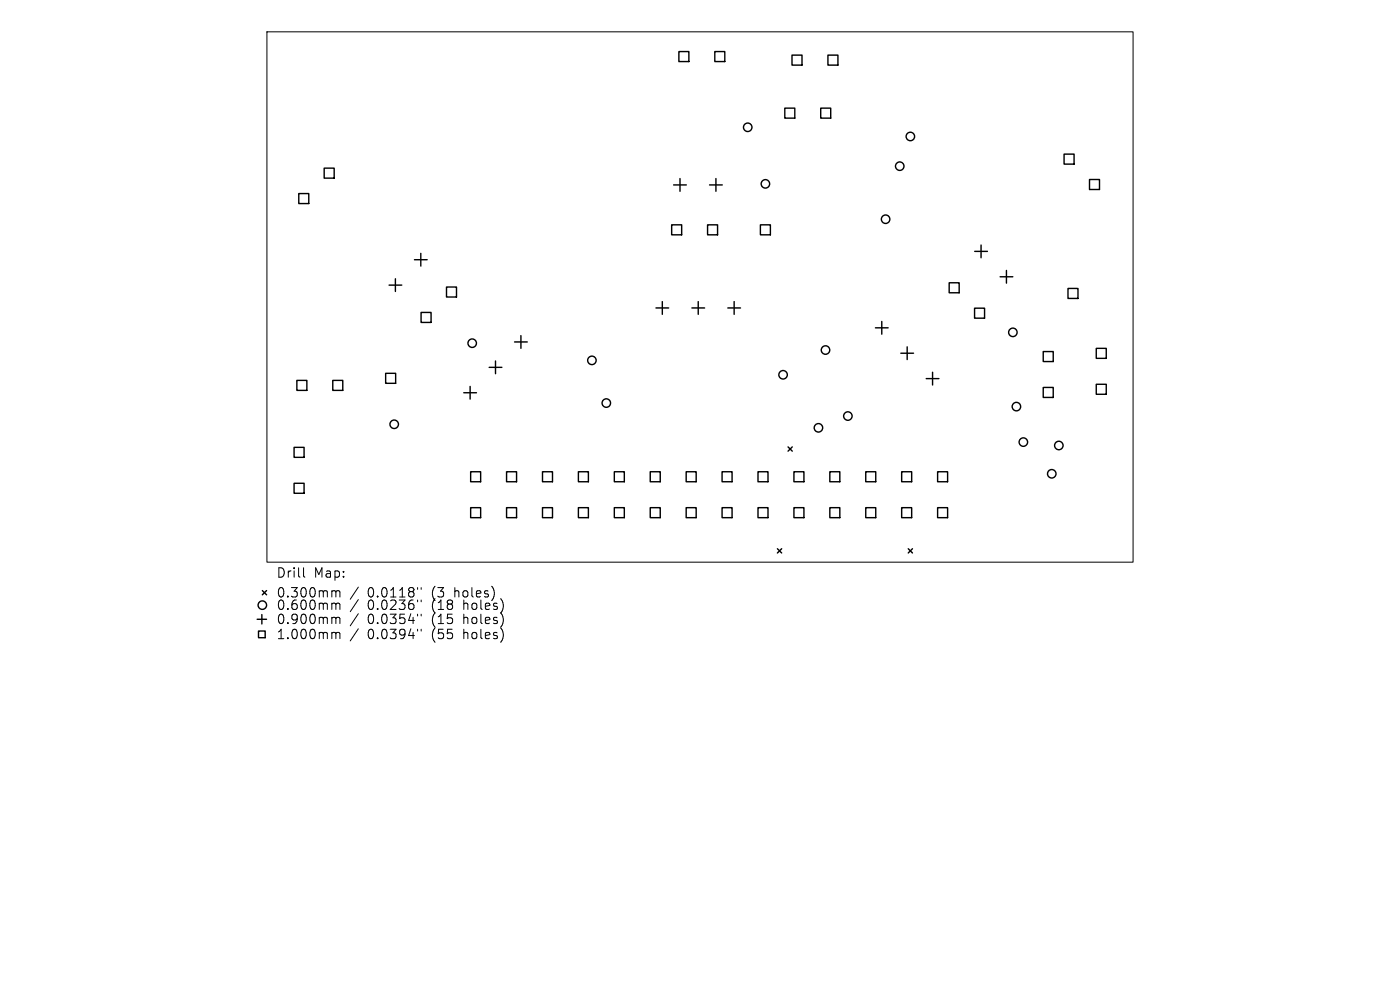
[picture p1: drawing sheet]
<svg xmlns="http://www.w3.org/2000/svg" width="297mm" height="210mm" viewBox="0 0 297 210" stroke-linecap="round" stroke-linejoin="round" font-family="sans-serif">
<defs><g id="words">
<g font-size="2.8">
<text x="58.6" y="122.8">Drill</text>
<text x="66.6" y="122.8">Map:</text>
<text x="58.6" y="127">0.300mm</text>
<text x="58.6" y="129.7">0.600mm</text>
<text x="78" y="127">0.0118&quot;</text>
<text x="78" y="129.7">0.0236&quot;</text>
<text x="91.7" y="127">(3</text>
<text x="91.7" y="129.7">(18</text>
<text x="96.7" y="127">holes)</text>
<text x="98.6" y="129.7">holes)</text>
<text x="58.6" y="132.7">0.900mm</text>
<text x="58.6" y="135.9">1.000mm</text>
<text x="78" y="132.7">0.0354&quot;</text>
<text x="78" y="135.9">0.0394&quot;</text>
<text x="91.7" y="132.7">(15</text>
<text x="91.7" y="135.9">(55</text>
<text x="98.6" y="132.7">holes)</text>
<text x="98.6" y="135.9">holes)</text>
</g>
</g></defs>
<g fill="none" stroke="#000" stroke-width=".21">
<path d="M56.6 6.8h183.8v112.5h-183.8zM64.4 120.4v1.8l.3 .2M70.7 125.3l.5 .1 .1 .2M70.7 127.9l.5 .1 .1 .2M70.7 130.9h.3l.3 .3M70.7 134.1l.5 .1 .1 .2M71.3 125.6l.2-.3 .5 .1 .1 1.2M71.3 125.6v1M71.3 128.2v1.1M71.3 131.2v1.1M71.3 134.4v1.1M71.3 128.2l.2-.3 .5 .1 .1 1.3"/>
<path d="M71.3 131.2l.2-.3 .5 .1 .1 1.3M71.3 134.4l.2-.3 .5 .1 .1 1.3M76 124.5l-1.7 2.6M76 127.2l-1.7 2.6M76 130.2l-1.7 2.6M76 133.4l-1.7 2.6M88.6 124.6v.4M88.6 127.3v.4M88.6 130.3v.4M88.6 133.5v.4M89.3 124.6v.4M89.3 127.3v.4"/>
<path d="M89.3 130.3v.4M89.3 133.5v.4"/>
</g>
<g fill="none" stroke="#000" stroke-width=".3">
<path d="M144 10.9h2.1v2.2h-2.1zM151.6 10.9h2.2v2.2h-2.2zM168 11.7h2.1v2.1h-2.1zM175.6 11.7h2.2v2.1h-2.2zM68.8 35.7h2.1v2.1h-2.1zM142.9 39.2h2.7M144.3 37.9v2.7M150.5 39.2h2.7M151.9 37.9v2.7M166.5 22.9h2.1v2.2h-2.1zM174.1 22.9h2.1v2.2h-2.1zM225.7 32.7h2.2v2.1h-2.2z"/>
<path d="M231.1 38.1h2.1v2.1h-2.1zM63.4 41.1h2.1v2.1h-2.1zM83.9 59.1v2.7M87.9 55.1h2.7M89.3 53.7v2.7M142.5 47.7h2.1v2.1h-2.1zM150.1 47.7h2.1v2.1h-2.1zM161.3 47.7h2.1v2.1h-2.1zM201.4 60h2.1v2.1h-2.1zM206.8 53.3h2.7M208.1 52v2.7M212.2 58.7h2.7"/>
<path d="M213.5 57.4v2.7M81.8 79.2h2.1v2.1h-2.1zM82.5 60.5h2.7M89.3 66.3h2.2v2.1h-2.2zM94.7 60.9h2.1v2.1h-2.1zM103.8 77.9h2.7M105.1 76.6v2.7M109.2 72.5h2.7M110.5 71.2v2.7M139.2 65.3h2.7M140.5 64v2.7M146.8 65.3h2.7"/>
<path d="M148.1 64v2.7M154.4 65.3h2.7M155.7 64v2.7M185.7 69.5h2.7M187.1 68.2v2.7M191.1 74.9h2.7M192.5 73.6v2.7M197.8 79v2.7M206.7 65.4h2.2v2.1h-2.2zM221.3 74.6h2.1v2.1h-2.1zM226.6 61.2h2.1v2.1h-2.1zM232.6 73.9h2.1v2.1h-2.1z"/>
<path d="M62.4 94.9h2.1v2.1h-2.1zM63 80.7h2.1v2.1h-2.1zM70.6 80.7h2.1v2.1h-2.1zM98.4 83.3h2.7M99.7 82v2.7M167.2 94.8l.9 .9M168.1 94.8l-.9 .9M196.5 80.3h2.7M221.3 82.2h2.1v2.1h-2.1zM232.6 81.5h2.1v2.1h-2.1zM62.4 102.5h2.1v2.1h-2.1zM99.8 100.1h2.2v2.1h-2.2z"/>
<path d="M99.8 107.7h2.2v2.1h-2.2zM107.5 100.1h2.1v2.1h-2.1zM107.5 107.7h2.1v2.1h-2.1zM115.1 100.1h2.1v2.1h-2.1zM115.1 107.7h2.1v2.1h-2.1zM122.7 100.1h2.1v2.1h-2.1zM122.7 107.7h2.1v2.1h-2.1zM130.3 100.1h2.1v2.1h-2.1zM130.3 107.7h2.1v2.1h-2.1zM137.9 100.1h2.2v2.1h-2.2zM137.9 107.7h2.2v2.1h-2.2zM145.6 100.1h2.1v2.1h-2.1z"/>
<path d="M145.6 107.7h2.1v2.1h-2.1zM153.2 100.1h2.1v2.1h-2.1zM153.2 107.7h2.1v2.1h-2.1zM160.8 100.1h2.1v2.1h-2.1zM160.8 107.7h2.1v2.1h-2.1zM164.9 116.4l.9 .9M165.8 116.4l-.9 .9M168.4 100.1h2.1v2.1h-2.1zM168.4 107.7h2.1v2.1h-2.1zM176 100.1h2.2v2.1h-2.2zM176 107.7h2.2v2.1h-2.2zM183.7 100.1h2.1v2.1h-2.1z"/>
<path d="M183.7 107.7h2.1v2.1h-2.1zM191.3 100.1h2.1v2.1h-2.1zM191.3 107.7h2.1v2.1h-2.1zM192.7 116.4l.9 .9M193.6 116.4l-.9 .9M198.9 100.1h2.1v2.1h-2.1zM198.9 107.7h2.1v2.1h-2.1zM54.6 131.4h2M54.8 133.9h1.5v1.4h-1.5zM55.6 130.4v2M55.7 125.3l.9 .9M56.6 125.3l-.9 .9"/>
<circle cx="158.6" cy="27" r=".9"/>
<circle cx="162.4" cy="39" r=".9"/>
<circle cx="190.9" cy="35.3" r=".9"/>
<circle cx="193.1" cy="28.9" r=".9"/>
<circle cx="187.9" cy="46.5" r=".9"/>
<circle cx="100.2" cy="72.8" r=".9"/>
<circle cx="125.6" cy="76.4" r=".9"/>
<circle cx="166.1" cy="79.5" r=".9"/>
<circle cx="175.1" cy="74.3" r=".9"/>
<circle cx="214.9" cy="70.5" r=".9"/>
<circle cx="83.6" cy="90" r=".9"/>
<circle cx="128.6" cy="85.5" r=".9"/>
<circle cx="173.6" cy="90.8" r=".9"/>
<circle cx="179.9" cy="88.3" r=".9"/>
<circle cx="215.6" cy="86.3" r=".9"/>
<circle cx="217.1" cy="93.8" r=".9"/>
<circle cx="224.6" cy="94.5" r=".9"/>
<circle cx="223.1" cy="100.5" r=".9"/>
<circle cx="55.7" cy="128.4" r=".9"/>
</g>
<use href="#words"/>
</svg>
